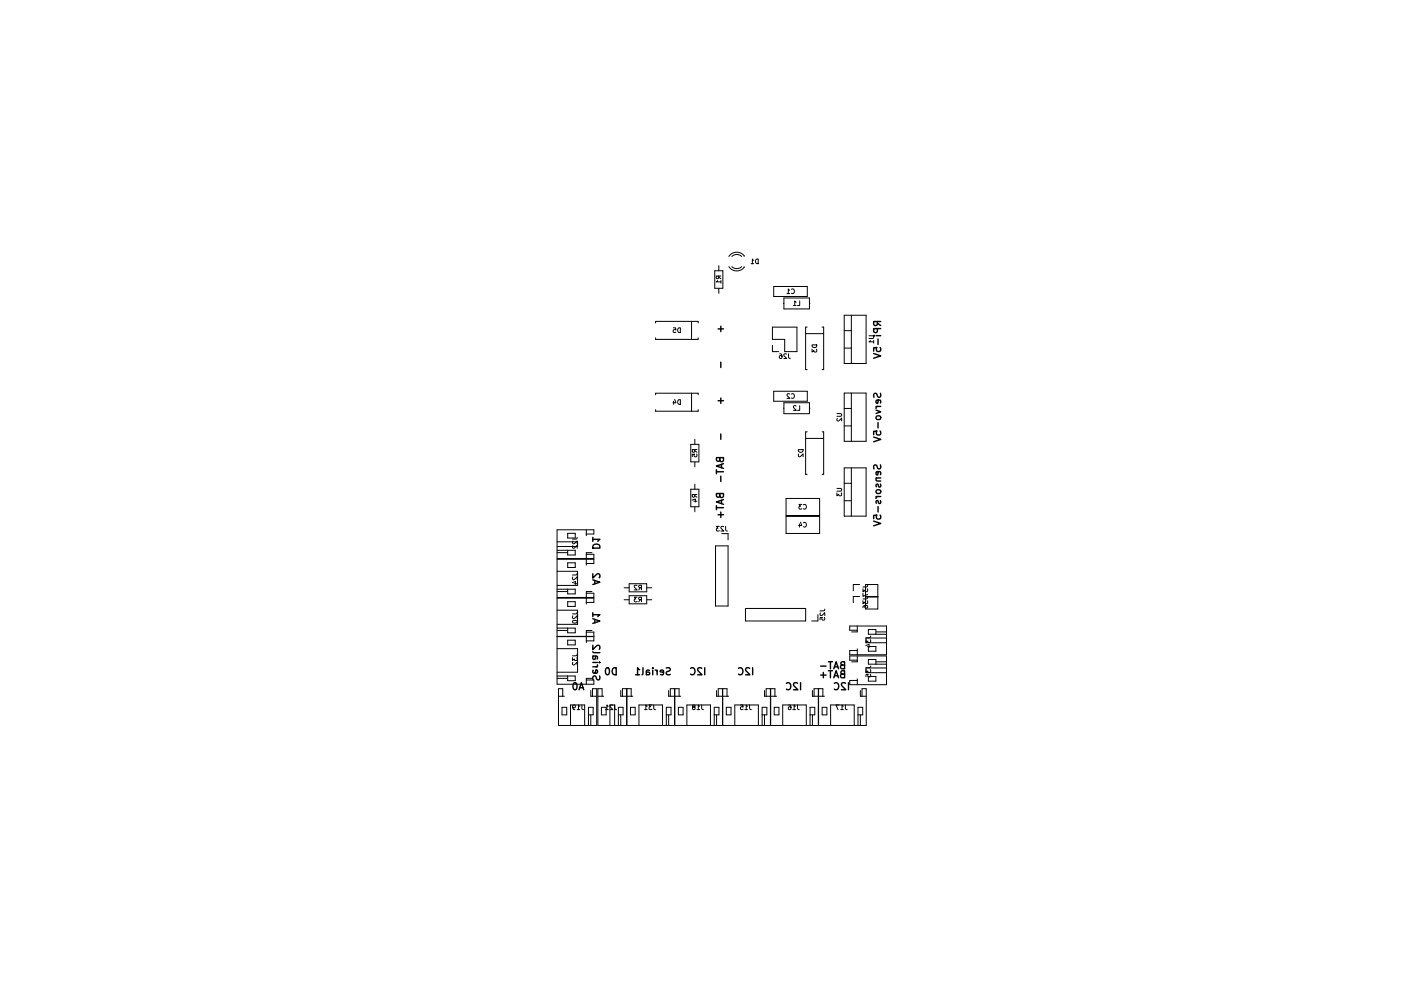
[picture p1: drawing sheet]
<svg xmlns="http://www.w3.org/2000/svg" width="297mm" height="210mm" viewBox="0 0 297 210" stroke-linecap="round" stroke-linejoin="round" font-family="sans-serif">
<g fill="none" stroke="#000" stroke-width=".3">
<path d="M152.3 69.8h1.1M152.8 69.2v1.2M152.8 76.8v1.2M185.2 71.2h.2M185.2 75l1.5 .5-1.5 .5M185.7 71.2h1M186 68.2l-.1 .7-.2 .2-.3-.1-.2-.8h1.5M186 69.7l-.1 .7-.2 .2-.3-.1-.2-.8h1.5M186 68.6l.7 .5M186.2 71.9v1.2M186.6 73.7l.1 .2-.1 .6-.5 .1-.2-.2-.1-.5 .1-.2-.7 .1v.7M151.9 99.7v.8"/>
<path d="M152.3 85h1.1M152.6 97.1l-.1 .6-.2 .2-.3-.1-.1-.7h1.5v.6l-.1 .2h-.4l-.3-.3M152.8 84.4v1.2M152.8 92.1v1.1M153 98.5v.7M153.4 98.4l-1.5 .5 1.5 .5M185.2 92.7l1.5 .5-1.5 .5M185.7 87l1 .4-1 .3M185.7 86.2h1M185.9 88.3h.7l.1 .2v.4l-.3 .1-.5-.1-.2-.2zM186 86.2l-.3 .5M186.2 89.7v1.1"/>
<path d="M186.2 84.9l-.1 .7-.3-.1-.1-.4 .2-.2h.8v.6M186.6 91.4l.1 .3-.1 .5-.5 .1-.2-.1-.1-.5 .1-.3-.7 .1v.7M186.7 98.6v.6l-.3 .3-.3-.2-.3-.6h-.4l-.2 .2 .1 .6M186.7 83.4v.6l-.3 .3-.3-.1-.3-.7h-.4l-.2 .2 .1 .6M125.7 114.4h1.5l-.4 .5M125.7 114v.9M125.8 115.7a.8 .8 0 0 1 .9-.2 .8 .8 0 0 1 .5 .8h-1.5zM151.9 107.3v.8M151.9 100.1h1.5M151.9 107.7h1.5M152.3 109.2h1.1M152.6 104.7l-.1 .7-.2 .1-.3-.1-.1-.7h1.5v.6l-.1 .2-.4 .1-.3-.4"/>
<path d="M152.8 101v1.2M152.8 108.6v1.2M153 106.1v.8M153.4 106l-1.5 .5 1.5 .5M185.2 110.6l1.5 .5-1.5 .5M185.7 101.4h1M185.7 105.3h1M185.9 101.4l-.2 .2 .1 .4 .9 .1M185.9 104h.7l.1 .2v.4l-.3 .1-.5-.1-.2-.2zM186 105.3l-.3 .5M186.2 107.5v1.1M186.2 100.1l-.1 .7-.3-.1-.1-.4 .2-.2h.8v.6"/>
<path d="M186.6 109.3l.1 .2-.1 .6h-.5l-.2-.1-.1-.5 .1-.2h-.7v.8M186.7 102.7v.6h-.4l-.3-.6-.3 .2 .1 .4M186.7 106.2v.6h-.4l-.3-.6-.3 .2 .1 .4M125.7 123l1.5 .5-1.5 .5M125.7 121.7v1l1.1-1 .4 .3-.2 .6M125.7 131.3l1.5 .5-1.5 .5M125.7 130.4h1.5l-.4 .4M125.7 139.2l.9 .1v.5M125.7 138.3l.2 .2h1.3M125.7 136.9v.9l1.1-.9 .4 .3-.2 .6M125.7 130v.8M125.8 139.2l-.1 .5 .2 .2 .3-.1 .1-.6"/>
<path d="M126.1 123.2v.7M126.1 131.4v.7M121.6 145l.2-.2a.8 .8 0 0 1 .6 .8 .8 .8 0 0 1-.6 .7l-.2-.1-.1-.4zM122.8 146.3l.5-1.5 .5 1.5M122.9 145.9h.7M125.7 141.5h1M125.7 140.5h1M125.8 142.2l-.1 .4 .2 .2h.7v-.6l-.3-.1-.1 .7M126.7 141l-.3 .5M127 140.5h.2M127.1 143.4l.1 .6-.3 .3-.4-.2-.2-.6h-.5l-.1 .2 .1 .6M128.5 141.8l.2-.1a.8 .8 0 0 1 .5 .7 .8 .8 0 0 1-.5 .8l-.2-.2-.1-.4z"/>
<path d="M130.1 141.7h.5v1.5a.79 .79 0 0 1-.8-.5 .79 .79 0 0 1 .3-1zM134.8 143.2h.8M135.6 142.1l-.4-.4v1.5M136.3 141.7v1.3l-.2 .2M137 142.5l.5 .1 .3 .2-.3 .4-.5-.1M137.7 142.2h-.6l-.1 1M138.4 141.7v.1M138.4 142.2v1M138.9 142.2l.4 .3M139.3 142.2v1M140.7 142.7l-.7-.2v-.3h.5l.2 .2-.1 .7h-.6M141.3 141.7h.5l.3 .3-.1 .3-.7 .3v.4l.2 .2 .6-.1"/>
<path d="M146.4 141.8a.71 .71 0 0 1 1 .5 .71 .71 0 0 1-.7 .9l-.3-.2M148.8 141.8l-.6-.1-.3 .4 .9 1.1h-.9M149.4 141.7v1.5M156.6 141.8a.71 .71 0 0 1 1 .5 .71 .71 0 0 1-.7 .9l-.3-.2M158.9 141.8l-.5-.1-.3 .4 .9 1.1h-.9M159.6 141.7v1.5M166.7 145a.71 .71 0 0 1 1 .5 .71 .71 0 0 1-.7 .8l-.3-.1M169.1 145l-.6-.2-.3 .5 1 1h-1M169.7 144.8v1.5M174 141.3h1.1M174 143.2h1.1M174.6 142.7v1.1"/>
<path d="M175.6 140.4h.9M175.6 142.3h.9M176.1 140.4v1.5M176.1 142.3v1.5M176.8 141.9l.5-1.5 .5 1.5M176.8 143.8l.5-1.5 .5 1.5M176.9 145a.71 .71 0 0 1 1 .5 .71 .71 0 0 1-.7 .8l-.3-.1M176.9 141.5h.7M176.9 143.4h.7M178.6 141.1l-.4 .3 .1 .4 .2 .1h.6v-1.5l-.7 .1-.1 .3 .1 .2 .7 .1M178.6 143l-.4 .3 .1 .4 .2 .1h.6v-1.5l-.7 .1-.1 .3 .1 .2 .7 .1M179.3 145l-.6-.2-.3 .5 .9 1h-.9"/>
<path d="M179.9 144.8v1.5"/>
</g>
<g fill="none" stroke="#000" stroke-width=".21">
<path d="M151.5 57.4h1.8v3.8h-1.8zM152.1 59.5l-.2 .3h1M152.4 58.6l-.1 .4-.4 .1v-.5h1M152.4 58.8l.5 .3M152.4 56.4v1M152.9 59.5v.6M154.5 56.6a1.89 1.89 0 0 0 3.3 0M155.2 56.6a1.5 1.5 0 0 0 2.1 0M157.3 54.4a1.5 1.5 0 0 0-2.1 0M157.8 54.4a1.89 1.89 0 0 0-3.3 0M159.2 55.9h.6M159.8 55.2l-.3-.3v1"/>
<path d="M160.3 55.1l.5-.2v1a.52 .52 0 0 1-.6-.2 .52 .52 0 0 1 .1-.6zM139 68.5v-.3h9v.3M139 71.7v.3h9v-.3M142.8 69.6h.4l.1 .4h-.5v.5h.5M143.8 69.7l.4-.1v1a.52 .52 0 0 1-.5-.3 .52 .52 0 0 1 .1-.6zM146.6 68.2v3.8M152.4 61.2v1M163.8 69.4h5.2v5.2h-2.6v-2.6h-2.6zM163.8 73.3v1.3h1.3M164 60.8h7.2v2.1h-7.2zM165.3 75.1l.5 .2v.6l-.2 .2-.3-.1v-.5l.3-.1 .2 .2M166.1 64.4h.1"/>
<path d="M166.2 63.2h5.4v2.3h-5.4zM166.8 75.2l-.4-.1-.2 .2 .6 .8h-.6M166.9 62.3h.5M167.2 75.1v.8l.4 .2M167.4 61.6l-.3-.3v1M167.8 61.4a.44 .44 0 0 1 .6 .4 .44 .44 0 0 1-.6 .4M168.2 64.8h.6M168.8 64.1l-.3-.3v1M169.6 63.8v1h-.5M170.8 70.8h3.8M171.1 69.4h-.3v9h.3M171.6 64.4h.1"/>
<path d="M172.2 73.2h1a.51 .51 0 0 1-.5 .5 .51 .51 0 0 1-.5-.5zM172.2 74.1v.6l.4-.3v.2h.5v-.5M174.3 69.4h.3v9h-.3M179 66.9h4.6v10.2h-4.6zM179 70.2h1.5M179 73.9h1.5M180.5 66.9v10.2M184.2 71.2h.8l.2 .2-.2 .4h-.8M184.5 72.2l-.3 .3h1M185.2 72.2v.6M139 83.8v-.4h9v.4M139 86.9v.3h9v-.3"/>
<path d="M142.8 85.1v.7M143.1 84.7l.2 .8h-.6M143.8 84.9l.4-.1v1a.52 .52 0 0 1-.5-.3 .52 .52 0 0 1 .1-.6zM146.5 94.3h1.7v3.7h-1.7zM146.6 83.4v3.8M147.3 95.4l-.1 .5h-.3l-.1-.5h1M147.3 95.6l.5 .4M147.3 93.2v1.1M147.3 98v1.1M147.7 96.3v.6l-.5-.1v-.5l-.4 .1v.5M164 83h7.2v2.1h-7.2zM166.1 86.6h.1"/>
<path d="M166.2 85.4h5.4v2.4h-5.4zM167.4 83.6l-.4-.1-.1 .3 .6 .7h-.6M167.8 83.6a.44 .44 0 0 1 .6 .4 .44 .44 0 0 1-.6 .4M168.8 86.2l-.4-.1-.2 .2 .6 .8h-.6M169.3 95.4h1a.51 .51 0 0 1-.5 .6 .51 .51 0 0 1-.5-.6zM169.4 96.3l-.1 .4 .2 .2 .8-.6v.6M169.6 86.1v1h-.5M170.8 93h3.8M171.1 91.6h-.3v9h.3M171.6 86.6h.1M174.3 91.6h.3v9h-.3M177.4 87.8h.9l.1 .1-.1 .4h-.9"/>
<path d="M177.5 88.8l-.1 .3 .3 .2 .7-.6v.6M179 83.4h4.6v10.2h-4.6zM179 99.3h4.6v10.2h-4.6zM179 86.7h1.5M179 90.4h1.5M180.5 83.4v10.2M180.5 99.3v10.2M118.1 115h4.4v1h-4.4M118.1 116.8h3.9v1h-1.6v-1M118.1 117.3h2.3M120.4 113.2h1.6v1h-1.6zM120.4 119.4h1.6v1h-1.6z"/>
<path d="M121.5 114.8l-.1 .4 .3 .2 .7-.6v.6M121.5 115.8l-.1 .3 .3 .2 .7-.6v.6M122.4 114l-.2 .3-.8 .1M124.3 112.4v1.3M124.3 118.7v1.2M124.3 113.3h1.6v-.9h-7.8v6.1h7.8v-.9h-1.6M124.3 119.6h1.6v-.9h-7.8v8.1h7.8v-.9h-1.6M125.5 117.3h-1.2v1.2M146.5 103.8h1.7v3.7h-1.7zM146.7 106.1l.7-.2v.6M147.1 106.3h.7M147.3 104.9l-.1 .5h-.3l-.1-.5h1"/>
<path d="M147.3 105.2l.5 .3M147.3 102.7v1.1M147.3 107.5v1.1M151.7 115.8h2.7v12.8h-2.7zM152.5 111.7h-.6l.3 .4h-.3v.5h.6M153 113.2h1.4v1.3M153.4 111.8l-.4-.1-.2 .3 .7 .7h-.7M153.8 111.7l.1 .8 .3 .2M166.7 109.6h7.1v3.6h-7.1zM166.7 105.8h7.1v3.6h-7.1zM169.5 111.2v.6M169.7 110.8l.3 .7h-.7"/>
<path d="M170 107h-.6l.3 .4-.3 .1v.4h.6M170.3 107.1a.44 .44 0 0 1 .7 .4 .44 .44 0 0 1-.7 .4M170.3 110.9a.44 .44 0 0 1 .7 .4 .44 .44 0 0 1-.7 .4M177.4 103.6h.9l.1 .2-.1 .4h-.9M177.4 104.6v.6l.4-.3 .1 .3h.4v-.6M179 102.5h1.5M179 106.2h1.5M118.1 129.5h4.4v3h-4.4M118.1 121.2h4.4v3h-4.4M118.1 137.6h4.4v5h-4.4M118.1 133.3h3.9v1h-1.6v-1M118.1 125h3.9v1h-1.6v-1"/>
<path d="M118.1 133.8h2.3M118.1 125.5h2.3M120.4 127.7h1.6v1h-1.6zM120.4 135.8h1.6v1h-1.6zM121.3 123.6l.7-.2v.6M121.4 139.5v.6l.4-.3v.3h.5v-.6M121.4 131.8a.49 .49 0 0 1 .6-.2 .49 .49 0 0 1 .3 .5 .49 .49 0 0 1-.5 .2 .49 .49 0 0 1-.4-.5zM121.5 130.7l-.1 .4 .3 .1 .7-.6v.6M121.5 122.4l-.1 .4 .3 .2 .7-.6v.6M121.7 123.9h.7M122.4 129.9l-.2 .3h-.8M122.4 121.6l-.2 .3-.8 .1"/>
<path d="M122.4 138.8l-.2 .3h-.8M124.3 126.9v1.3M124.3 135.1v1.2M124.3 127.8h1.6v-.9h-7.8v8.1h7.8v-.9h-1.6M124.3 136h1.6v-.9h-7.8v10.1h7.8v-.9h-1.6M125.5 125.5h-1.2v1.3M125.5 133.8h-1.2v1.2M132.3 124.7h1.1M132.3 127.2h1.1M133.4 123.8h3.7v1.8h-3.7zM133.4 126.4h3.7v1.7h-3.7zM135 124.3l-.3-.1-.2 .2 .6 .8h-.6"/>
<path d="M135.1 126.7h-.6l.3 .4-.3 .1v.4h.6M135.8 124.7l-.4 .5M135.8 127.2l-.4 .5M136 124.7l-.5-.1v-.3l.5-.1v1M136 127.2h-.5v-.4l.5-.1v1M137.1 124.7h1.1M137.1 127.2h1.1M158.1 129.1h12.7v2.7h-12.7zM173.4 130.4v1.4h-1.3M174 130l-.1 .4 .3 .2 .7-.6v.6M174.8 131v.5h-.5v-.5h-.4v.5M174.9 129.2l-.2 .4h-.8"/>
<path d="M181.8 132.8v1.3h-1.2M181.8 137.7v1.2M181.8 139.2v1.2h-1.2M181.8 133.7h-1.6v-.9h7.8v6.1h-7.8v-.9h1.6M182.2 126.6h-1.3v1.3M182.2 124h-1.3v1.3M183 127.5v.6l.3-.4 .1 .3h.5v-.5M183 124.9v.6l.3-.3 .1 .3h.5v-.6M183 125.9v.6l1-.4M183.5 124h2.6v5.2h-2.6zM183.5 126.6h2.6M183.5 126.7h2.6"/>
<path d="M183.5 128.5l-.2 .1 .1 .3 .5 .1 .1-.4-.2-.1h-.6l-.2 .4M183.6 136.9l.7-.2v.6M183.6 135.7v.6l.4-.3 .1 .3h.4v-.6M184 126.7l-.2 .3-.8 .1M184 124.2l-.2 .3h-.8M184.1 137.2v1h1.6v-1h-1.8M184.6 134.9l-.1 .4h-.9M185.7 134.6v-1h-1.6v1h3.9M185.7 134.1h2.3M188 135.4h-4.4v1h4.4M118.1 143.4h3.9v1h-1.6v-1M118.1 143.9h2.3"/>
<path d="M118.4 147.7h1.3M119.2 150.1h1v1.6h-1zM119.3 147.7v-1.6h-.9v7.8h8.1v-7.8h-.9v1.6M121 153.9v-4.3h3v4.3M121.4 150l.2 .2 .3-.1v-.4l-.3-.1-.2 .2 .1 .5 .4 .3M121.5 140.5l-.1 .4 .3 .2 .7-.6v.6M122.4 150.6h.5M122.9 149.8l-.2-.2v1M123.4 149.6v.8l.3 .2M124.8 151.7h1v-1.6h-1v3.8M125.3 146.5v1.2h1.2M125.3 151.7v2.2"/>
<path d="M125.5 143.9h-1.2v1.3M126.8 147.7h1.2M127.5 150.1h1v1.6h-1zM127.7 147.7v-1.6h-.9v7.8h6.1v-7.8h-.9v1.6M128.4 150.6h.6M129 149.8l-.3-.2v1M129.3 153.9v-4.3h1v4.3M129.9 149.7l-.4-.1-.2 .2 .7 .8h-.7M130.3 149.6l.1 .8 .3 .2M131.1 151.7h1v-1.6h-1v3.8M131.6 146.5v1.2h1.3M131.6 151.7v2.2"/>
<path d="M132.9 147.7h1.3M133.7 150.1h1v1.6h-1zM133.8 147.7v-1.6h-.9v7.8h10.1v-7.8h-.9v1.6M135.5 153.9v-4.3h5v4.3M136.7 150.6h.5M137.2 149.8l-.3-.2v1M138.2 149.6h-.6l.3 .3-.2 .1v.5h.5M138.6 149.6l.1 .8 .3 .2M141.3 151.7h1v-1.6h-1v3.8M141.8 146.5v1.2h1.2M141.8 151.7v2.2M143.1 147.7h1.2"/>
<path d="M143.8 150.1h1v1.6h-1zM144 147.7v-1.6h-.9v7.8h10.1v-7.8h-.9v1.6M145.6 153.9v-4.3h5v4.3M147 150l-.2 .2 .2 .4 .3-.1 .1-.3-.5-.3v-.3l.4 .1-.1 .3M147.8 150.6h.5M148.3 149.8l-.2-.2v1M148.8 149.6v.8l.3 .2M151.4 151.7h1v-1.6h-1v3.8M151.9 146.5v1.2h1.3M151.9 151.7v2.2M153.2 147.7h1.3M154 150.1h1v1.6h-1z"/>
<path d="M154.1 147.7v-1.6h-.9v7.8h10.1v-7.8h-.9v1.6M155.8 153.9v-4.3h5v4.3M157 149.6h.5v.4h-.4l-.1 .5h.5M157.9 150.6h.6M158.5 149.8l-.3-.2v1M158.9 149.6l.1 .8 .3 .2M161.6 151.7h1v-1.6h-1v3.8M162.1 146.5v1.2h1.2M162.1 151.7v2.2M163.4 147.7h1.2M164.2 150.1h1v1.6h-1zM164.3 147.7v-1.6h-.9v7.8h10.1v-7.8h-.9v1.6"/>
<path d="M165.9 153.9v-4.3h5v4.3M167.2 149.6l.5 .2v.6l-.2 .2-.3-.1v-.5l.3-.1 .2 .2M168.1 150.6h.6M168.7 149.8l-.3-.2v1M169.1 149.6v.8l.4 .2M171.7 151.7h1v-1.6h-1v3.8M172.3 146.5v1.2h1.2M172.3 151.7v2.2M173.6 147.7h1.2M174.3 150.1h1v1.6h-1zM174.5 147.7v-1.6h-.9v7.8h10.1v-7.8h-.9v1.6M176.1 153.9v-4.3h5v4.3"/>
<path d="M177.9 149.6h-.7l.5 1M178.2 150.6h.6M178.8 149.8l-.3-.2v1M179.2 149.6l.1 .8 .3 .2M181.8 144v1.3M181.8 140.1h-1.6v-.9h7.8v6.1h-7.8v-.9h1.6M181.9 151.7h1v-1.6h-1v3.8M182.4 146.5v1.2h1.3M182.4 151.7v2.2M183.6 142.1v.6l.4-.4 .1 .3h.4v-.5M184.1 143.5h1.6v1h-1.6zM184.5 143.1v.5l-.5-.1 .1-.4h-.5v.5"/>
<path d="M184.6 141.3l-.1 .3-.9 .1M185.7 140.9v-1h-1.6v1h3.9M185.7 140.4h2.3M188 141.7h-4.4v1h4.4"/>
</g>
</svg>
